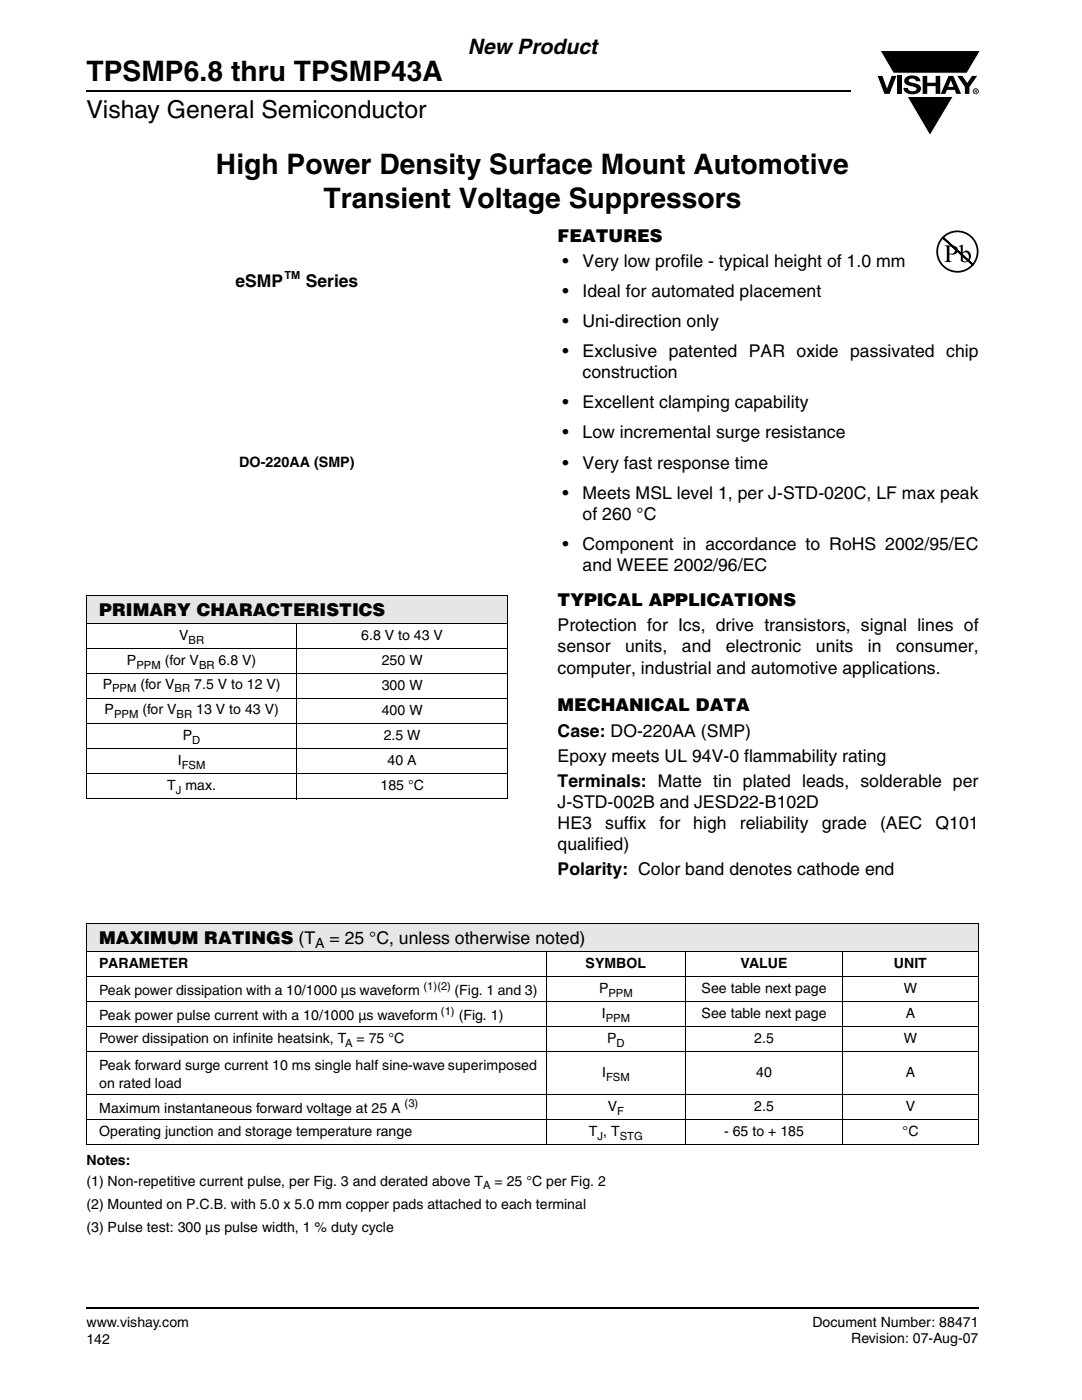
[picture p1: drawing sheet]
<svg xmlns="http://www.w3.org/2000/svg" width="216mm" height="279mm" viewBox="0 0 216 279" stroke-linecap="round" stroke-linejoin="round" font-family="sans-serif">
<defs><g id="words">
<g font-size="5.6">
<text x="17.3" y="16.1">TPSMP6.8 thru TPSMP43A</text>
<text x="43.1" y="34.8">High Power Density Surface Mount Automotive</text>
<text x="64.6" y="41.5">Transient Voltage Suppressors</text>
</g>
<text font-size="4.9" x="17.3" y="23.6">Vishay General Semiconductor</text>
<text font-size="4.2" x="93.3" y="10.8">New Product</text>
<g font-size="3.5">
<text x="111.3" y="48.3">FEATURES</text>
<text x="112.2" y="53.3">•</text>
<text x="116.2" y="53.3">Very low profile - typical height of 1.0 mm</text>
<text x="47" y="57.3">eSMP</text>
<text x="61" y="57.3">Series</text>
<text x="112.2" y="59.3">•</text>
<text x="116.2" y="59.3">Ideal for automated placement</text>
<text x="112.2" y="65.3">•</text>
<text x="116.2" y="65.3">Uni-direction only</text>
<text x="112.2" y="71.3">•</text>
<text x="116.2" y="71.3">Exclusive patented PAR oxide passivated chip</text>
<text x="116.2" y="75.5">construction</text>
<text x="112.2" y="81.5">•</text>
<text x="116.2" y="81.5">Excellent clamping capability</text>
<text x="112.2" y="87.5">•</text>
<text x="116.2" y="87.5">Low incremental surge resistance</text>
<text x="112.2" y="93.5">•</text>
<text x="116.2" y="93.5">Very fast response time</text>
<text x="112.2" y="99.5">•</text>
<text x="116.2" y="99.5">Meets MSL level 1, per J-STD-020C, LF max peak</text>
<text x="116.2" y="103.7">of 260 °C</text>
<text x="112.2" y="109.7">•</text>
<text x="116.2" y="109.7">Component in accordance to RoHS 2002/95/EC</text>
<text x="116.2" y="114">and WEEE 2002/96/EC</text>
<text x="19.8" y="122.9">PRIMARY CHARACTERISTICS</text>
<text x="111.3" y="121">TYPICAL APPLICATIONS</text>
<text x="111.3" y="126">Protection for Ics, drive transistors, signal lines of</text>
<text x="111.3" y="130.2">sensor</text>
<text x="124.7" y="130.2">units,</text>
<text x="136.1" y="130.2">and</text>
<text x="144.8" y="130.2">electronic</text>
<text x="162.8" y="130.2">units</text>
<text x="173.2" y="130.2">in</text>
<text x="178.8" y="130.2">consumer,</text>
<text x="111.3" y="134.4">computer, industrial and automotive applications.</text>
<text x="111.3" y="142">MECHANICAL DATA</text>
<text x="111.3" y="147.1">Case: DO-220AA (SMP)</text>
<text x="111.3" y="152.1">Epoxy meets UL 94V-0 flammability rating</text>
<text x="111.3" y="157">Terminals: Matte tin plated leads, solderable per</text>
<text x="111.3" y="161.2">J-STD-002B and JESD22-B102D</text>
<text x="111.3" y="165.5">HE3</text>
<text x="120.7" y="165.5">suffix</text>
<text x="131.6" y="165.5">for</text>
<text x="138.3" y="165.5">high</text>
<text x="147.6" y="165.5">reliability</text>
<text x="164" y="165.5">grade</text>
<text x="175.6" y="165.5">(AEC</text>
<text x="186.7" y="165.5">Q101</text>
<text x="111.3" y="169.7">qualified)</text>
<text x="111.3" y="174.6">Polarity: Color band denotes cathode end</text>
<text x="19.8" y="188.4">MAXIMUM RATINGS (T</text>
<text x="65.7" y="188.4">= 25 °C, unless otherwise noted)</text>
</g>
<text font-size="2.9" x="47.7" y="93.2">DO-220AA (SMP)</text>
<g font-size="2.8">
<text x="35.7" y="127.7">V</text>
<text x="72.1" y="127.7">6.8 V to 43 V</text>
<text x="20.5" y="137.5">P</text>
<text x="25.3" y="132.7">P</text>
<text x="28" y="137.5">(for V</text>
<text x="32.9" y="132.7">(for V</text>
<text x="38.8" y="137.5">7.5 V to 12 V)</text>
<text x="43.6" y="132.7">6.8 V)</text>
<text x="76.2" y="132.7">250 W</text>
<text x="76.2" y="137.7">300 W</text>
<text x="20.9" y="142.5">P</text>
<text x="28.4" y="142.5">(for V</text>
<text x="39.2" y="142.5">13 V to 43 V)</text>
<text x="76.2" y="142.7">400 W</text>
<text x="36.5" y="147.7">P</text>
<text x="76.6" y="147.7">2.5 W</text>
<text x="35.5" y="152.7">I</text>
<text x="77.3" y="152.7">40 A</text>
<text x="33.4" y="157.7">T max.</text>
<text x="75.9" y="157.7">185 °C</text>
<text x="62.9" y="189.2">A</text>
<text x="19.8" y="193.2">PARAMETER</text>
<text x="116.9" y="193.2">SYMBOL</text>
<text x="147.8" y="193.2">VALUE</text>
<text x="178.4" y="193.2">UNIT</text>
<text x="19.8" y="203.6">Peak power pulse current with a 10/1000 µs waveform</text>
<text x="19.8" y="198.6">Peak power dissipation with a 10/1000 µs waveform</text>
<text x="90.7" y="198.6">(Fig. 1 and 3)</text>
<text x="91.5" y="203.6">(Fig. 1)</text>
<text x="119.5" y="198.2">P</text>
<text x="120.1" y="203.2">I</text>
<text x="140" y="203.2">See table next page</text>
<text x="140" y="198.2">See table next page</text>
<text x="180.4" y="198.2">W</text>
<text x="180.7" y="203.2">A</text>
<text x="19.8" y="208.2">Power dissipation on infinite heatsink, T</text>
<text x="71.1" y="208.2">= 75 °C</text>
<text x="121.2" y="208.2">P</text>
<text x="150.5" y="208.2">2.5</text>
<text x="180.4" y="208.2">W</text>
<text x="19.8" y="213.6">Peak forward surge current 10 ms single half sine-wave superimposed</text>
<text x="120.1" y="215">I</text>
<text x="150.9" y="215">40</text>
<text x="180.7" y="215">A</text>
<text x="19.8" y="217.1">on rated load</text>
<text x="121.3" y="221.7">V</text>
<text x="150.5" y="221.7">2.5</text>
<text x="180.7" y="221.7">V</text>
<text x="19.8" y="226.8">Operating junction and storage temperature range</text>
<text x="19.8" y="222.1">Maximum instantaneous forward voltage at 25 A</text>
<text x="117.5" y="226.8">T , T</text>
<text x="144.5" y="226.8">- 65 to + 185</text>
<text x="180.1" y="226.8">°C</text>
<text x="17.3" y="232.4">Notes:</text>
<text x="17.3" y="236.7">(1) Non-repetitive current pulse, per Fig. 3 and derated above T</text>
<text x="98.7" y="236.7">= 25 °C per Fig. 2</text>
<text x="17.3" y="241.2">(2) Mounted on P.C.B. with 5.0 x 5.0 mm copper pads attached to each terminal</text>
<text x="17.3" y="245.8">(3) Pulse test: 300 µs pulse width, 1 % duty cycle</text>
<text x="17.3" y="264.9">www.vishay.com</text>
<text x="17.3" y="268.1">142</text>
<text x="162.1" y="264.9">Document Number: 88471</text>
<text x="169.9" y="268.1">Revision: 07-Aug-07</text>
</g>
<g font-size="2.2">
<text x="56.8" y="55.8">TM</text>
<text x="37.6" y="128.4">BR</text>
<text x="27.2" y="133.4">PPM</text>
<text x="39.7" y="133.4">BR</text>
<text x="22.4" y="138.2">PPM</text>
<text x="22.8" y="143.2">PPM</text>
<text x="34.8" y="138.2">BR</text>
<text x="35.2" y="143.2">BR</text>
<text x="38.4" y="148.4">D</text>
<text x="36.3" y="153.4">FSM</text>
<text x="35.1" y="158.5">J</text>
<text x="84.5" y="197.5">(1)(2)</text>
<text x="88" y="202.5">(1)</text>
<text x="120.9" y="203.9">PPM</text>
<text x="121.4" y="198.9">PPM</text>
<text x="68.9" y="208.9">A</text>
<text x="123" y="208.9">D</text>
<text x="120.9" y="215.7">FSM</text>
<text x="80.7" y="221">(3)</text>
<text x="119.2" y="227.5">J</text>
<text x="123.1" y="222.5">F</text>
<text x="123.7" y="227.5">STG</text>
<text x="96.4" y="237.4">A</text>
</g>
</g></defs>
<g fill="#000">
<path d="M175.1 15.1h1l.9 2.6 .9-2.6h1l-1.4 3.6h-1zM175.6 10.1h20l-2.7 4.5h-14.6zM179 15.1h.9v3.6h-.9zM180.8 15.4a2.1 2.1 0 0 1 2.7 .4l.1 .4h-.8a.79 .79 0 0 0-.7-.5 .79 .79 0 0 0-.8 .4l.2 .3 1 .2a1.08 1.08 0 0 1 1.3 1 1.08 1.08 0 0 1-1.1 1.2 1.73 1.73 0 0 1-2.4-1.3h.9a.96 .96 0 0 0 .8 .7 .96 .96 0 0 0 .9-.4 1.31 1.31 0 0 0-1.2-.6 1.03 1.03 0 0 1-1.1-.6 1.03 1.03 0 0 1 .2-1.2zM184.1 15.1h.9v1.4h1.7v-1.4h.9v3.6h-.9v-1.5h-1.7v1.5h-.9zM181 19.3h9.2l-4.6 7.8zM191 15.1h1l1 1.5 1-1.5h1l-1.6 2.3v1.3h-.9v-1.4z"/>
<path d="M189.7 16l-.5 1.3h1.1zM189.3 15.1h.9l1.6 3.6h-1l-.3-.8h-1.5l-.4 .8h-.9z"/>
<path d="M194.6 18v.2l.2-.1v-.1zM194.5 17.9h.4l.1 .2-.2 .2 .2 .2-.3-.2-.1 .2h-.1zM194.2 18.2a.5 .5 0 0 0 1 0 .5 .5 0 0 0-1 0zM194.1 18.2a.6 .6 0 0 1 1.2 0 .6 .6 0 0 1-1.2 0z"/>
</g>
<path d="M175.6 10.1h20l-2.7 4.5h-14.6zM181 19.3h9.2l-4.6 7.8z" fill="none" stroke="#fff" stroke-width=".2"/>
<path d="M17.3 18.2h152.5M17.3 261.1h178" fill="none" stroke="#000" stroke-width=".36"/>
<path d="M186.8 46h8.5v8.4h-8.5z" fill="#fff"/>
<path d="M188 47.5a4 4 0 0 1 5.7-.3 4 4 0 0 1 .4 5.6l-5.9-5.4 5.9 5.5a4 4 0 0 1-5.7 .3 4 4 0 0 1-.4-5.7z" fill="none" stroke="#000" stroke-width=".35"/>
<g fill="#000">
<path d="M189.4 49.2v1.3a.75 .75 0 0 0 1.2-.6 .75 .75 0 0 0-1.2-.7zM188.4 49a2.81 2.81 0 0 1 2.5 .3 .97 .97 0 0 1 0 1.2 .97 .97 0 0 1-1.2 .3l-.3-.1v1.1l.1 .2 .4 .3h-1.5l.4-.1 .1-.4v-2.3v-.3z"/>
<path d="M192.1 50.6v1.3l.2 .2a.72 .72 0 0 0 .8-.1 .72 .72 0 0 0 .2-.7 .72 .72 0 0 0-.3-.9 .72 .72 0 0 0-.9 .2zM191.3 49.1l.8-.3v1.6a.89 .89 0 0 1 1.1-.3 .89 .89 0 0 1 .5 1 1.23 1.23 0 0 1-.7 1.1 1.23 1.23 0 0 1-1.3-.1v-2.7z"/>
</g>
<path d="M17.3 118.9h83.9v5.5h-83.9z" fill="#e6e6e6"/>
<path d="M17.2 118.9h84.1M17.3 119v40.3M101.2 119v40.3M17.2 124.4h84.1M17.2 129.4h84.1M17.2 134.4h84.1M17.2 139.4h84.1M59.2 124.3v35.2M17.2 144.4h84.1M17.2 149.4h84.1M17.2 154.4h84.1M17.2 159.4h84.1" fill="none" stroke="#000" stroke-width=".2"/>
<path d="M42.7 52.7h33.1v41.1h-33.1z" fill="#fff"/>
<path d="M17.3 184.4h178v5.5h-178z" fill="#e6e6e6"/>
<g fill="none" stroke="#000" stroke-width=".2">
<path d="M17.2 184.4h178.1M17.2 189.9h178.1M17.2 194.9h178.1M17.2 199.9h178.1M17.3 184.5v43.8M109 189.8v38.7M136.8 189.8v38.7M168.1 189.8v38.7M195.3 184.5v43.8M17.2 204.9h178.1M17.2 209.9h178.1M17.2 218.4h178.1"/>
<path d="M17.2 223.4h178.1M17.2 228.4h178.1"/>
</g>
<use href="#words"/>
</svg>
